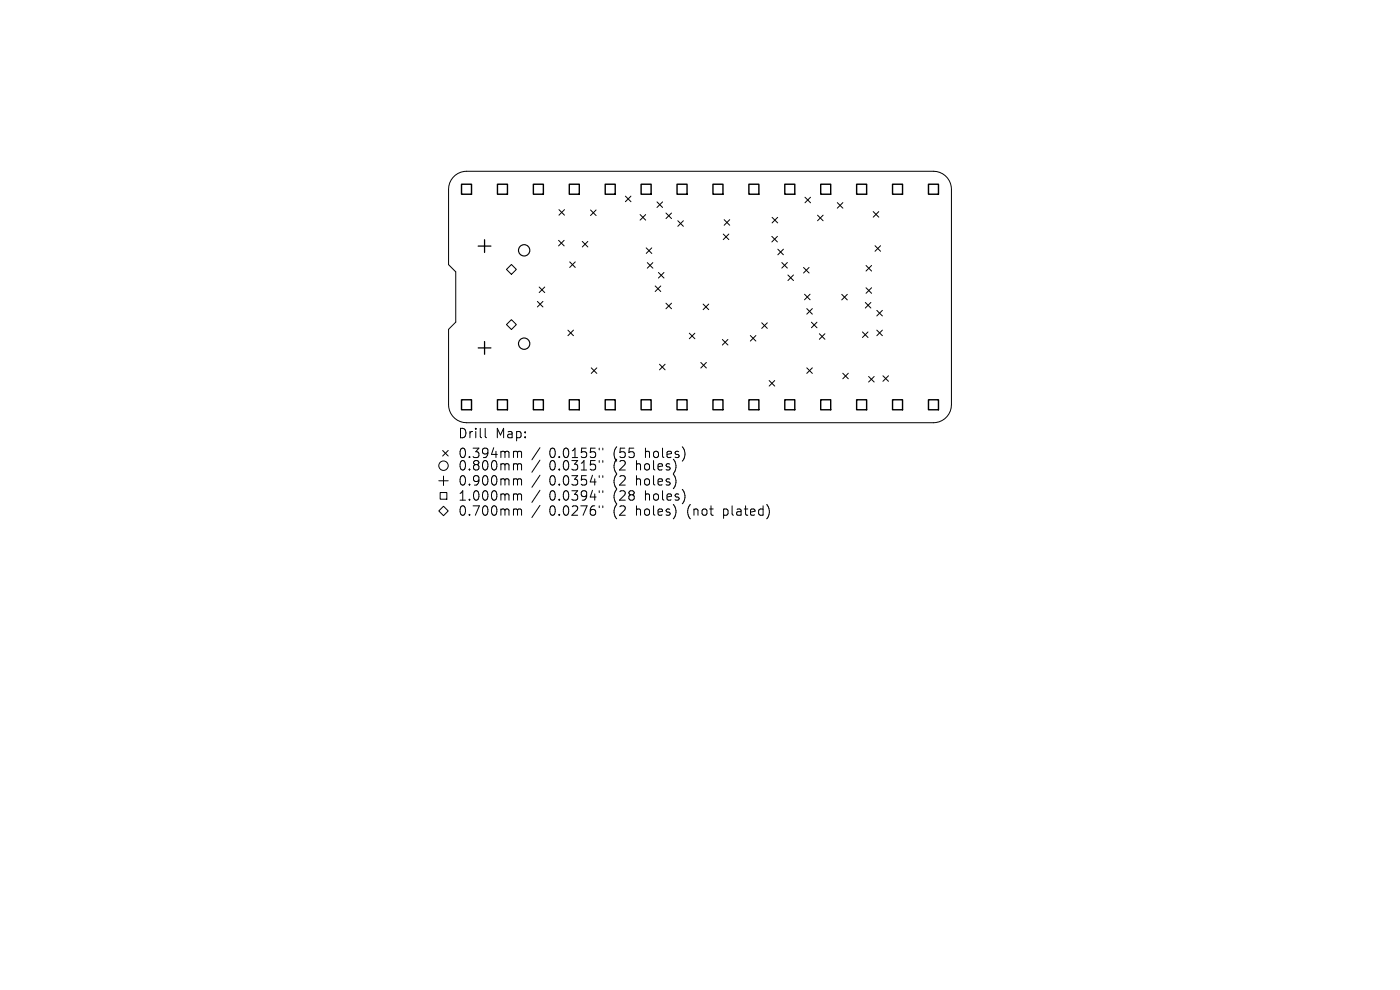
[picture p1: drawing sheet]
<svg xmlns="http://www.w3.org/2000/svg" width="297mm" height="210mm" viewBox="0 0 297 210" stroke-linecap="round" stroke-linejoin="round" font-family="sans-serif">
<defs><g id="words">
<g font-size="2.8">
<text x="97.1" y="93.2">Drill</text>
<text x="105.1" y="93.2">Map:</text>
<text x="97.1" y="97.4">0.394mm</text>
<text x="97.1" y="100.1">0.800mm</text>
<text x="116.5" y="97.4">0.0155&quot;</text>
<text x="116.5" y="100.1">0.0315&quot;</text>
<text x="130.3" y="97.4">(55</text>
<text x="130.3" y="100.1">(2</text>
<text x="135.2" y="100.1">holes)</text>
<text x="137.1" y="97.4">holes)</text>
<text x="97.1" y="103.3">0.900mm</text>
<text x="97.1" y="106.5">1.000mm</text>
<text x="116.5" y="103.3">0.0354&quot;</text>
<text x="116.5" y="106.5">0.0394&quot;</text>
<text x="130.3" y="103.3">(2</text>
<text x="130.3" y="106.5">(28</text>
<text x="135.2" y="103.3">holes)</text>
<text x="137.1" y="106.5">holes)</text>
<text x="97.1" y="109.7">0.700mm</text>
<text x="116.5" y="109.7">0.0276&quot;</text>
<text x="130.3" y="109.7">(2</text>
<text x="135.2" y="109.7">holes)</text>
<text x="146.3" y="109.7">(not</text>
<text x="154.1" y="109.7">plated)</text>
</g>
</g></defs>
<g fill="none" stroke="#000" stroke-width=".21">
<path d="M96.1 37.6a3.8 3.8 0 0 1 2.9-1.3h99a3.8 3.8 0 0 1 3.8 3.8v45.8a3.8 3.8 0 0 1-3.8 3.8h-99a3.8 3.8 0 0 1-3.8-3.8v-16l1.5-1.6v-10.6l-1.5-1.6v-16a3.8 3.8 0 0 1 .9-2.5zM107.4 57.2l1.1-1.1 1 1.1-1 1zM118.5 51l1.2 1.2M118.6 44.5l1.2 1.1M119.7 51l-1.2 1.2M119.8 44.5l-1.2 1.1M120.9 55.6l1.1 1.1M122 55.6l-1.1 1.1M123.5 51.2l1.2 1.2M124.7 51.2l-1.2 1.2M125.3 44.5l1.2 1.2M126.5 44.5l-1.2 1.2"/>
<path d="M132.7 41.6l1.2 1.2M133.9 41.6l-1.2 1.2M135.8 45.5l1.2 1.2M137 45.5l-1.2 1.2M137.1 52.6l1.2 1.2M137.3 55.7l1.2 1.2M138.3 52.6l-1.2 1.2M138.5 55.7l-1.2 1.2M139.4 42.8l1.2 1.2M139.7 57.8l1.2 1.2M140.6 42.8l-1.2 1.2M140.9 57.8l-1.2 1.2"/>
<path d="M141.3 45.2l1.2 1.2M142.5 45.2l-1.2 1.2M143.8 46.8l1.2 1.2M145 46.8l-1.2 1.2M153.4 49.6l1.2 1.2M153.6 46.6l1.2 1.2M154.6 49.6l-1.2 1.2M154.8 46.6l-1.2 1.2M163.7 50.1l1.2 1.2M163.8 46.1l1.2 1.2M164.9 50.1l-1.2 1.2M165 46.1l-1.2 1.2"/>
<path d="M165 52.9l1.2 1.1M165.9 55.7l1.1 1.2M166.2 52.9l-1.2 1.1M167 55.7l-1.1 1.2M167.2 58.3l1.1 1.2M168.3 58.3l-1.1 1.2M170.5 56.7l1.1 1.2M170.8 41.8l1.2 1.2M171.6 56.7l-1.1 1.2M172 41.8l-1.2 1.2M173.4 45.6l1.2 1.2M174.6 45.6l-1.2 1.2"/>
<path d="M177.6 43l1.2 1.2M178.8 43l-1.2 1.2M183.7 56.3l1.2 1.2M184.9 56.3l-1.2 1.2M185.2 44.9l1.2 1.2M185.6 52.1l1.2 1.2M186.4 44.9l-1.2 1.2M186.8 52.1l-1.2 1.2M107.4 68.9l1.1-1.1 1 1.1-1 1zM114 63.9l1.2 1.2M114.4 60.9l1.2 1.2M115.2 63.9l-1.2 1.2"/>
<path d="M115.6 60.9l-1.2 1.2M120.5 70l1.2 1.2M121.7 70l-1.2 1.2M125.4 78l1.2 1.2M126.6 78l-1.2 1.2M139 60.7l1.2 1.1M139.9 77.3l1.2 1.2M140.2 60.7l-1.2 1.1M141.1 77.3l-1.2 1.2M141.3 64.3l1.2 1.2M142.5 64.3l-1.2 1.2M146.2 70.7l1.2 1.2"/>
<path d="M147.4 70.7l-1.2 1.2M148.7 76.9l1.2 1.2M149.2 64.5l1.1 1.2M149.9 76.9l-1.2 1.2M150.3 64.5l-1.1 1.2M153.2 72l1.2 1.2M154.4 72l-1.2 1.2M159.2 71.2l1.2 1.2M160.4 71.2l-1.2 1.2M161.6 68.5l1.2 1.2M162.8 68.5l-1.2 1.2M170.7 62.4l1.2 1.2"/>
<path d="M171.2 78l1.1 1.2M171.2 65.5l1.1 1.1M171.9 62.4l-1.2 1.2M172.1 68.3l1.2 1.2M172.3 65.5l-1.1 1.1M172.3 78l-1.1 1.2M173.3 68.3l-1.2 1.2M173.8 70.8l1.2 1.2M175 70.8l-1.2 1.2M178.6 62.4l1.2 1.2M178.8 79.2l1.2 1.2M179.8 62.4l-1.2 1.2"/>
<path d="M180 79.2l-1.2 1.2M183 70.4l1.1 1.2M183.6 64.2l1.2 1.1M183.7 61l1.2 1.2M184.1 70.4l-1.1 1.2M184.3 79.9l1.1 1.1M184.8 64.2l-1.2 1.1M184.9 61l-1.2 1.2M185.4 79.9l-1.1 1.1M186 65.8l1.2 1.2M186 70l1.2 1.2M187.2 65.8l-1.2 1.2"/>
<path d="M187.2 70l-1.2 1.2M187.3 79.7l1.2 1.2M188.5 79.7l-1.2 1.2M93.9 95.6l1.2 1.1M95.1 95.6l-1.2 1.1M102.9 90.9v1.7l.3 .3M109.2 95.7l.5 .1 .1 .2M109.2 98.4h.3l.3 .3M109.8 96l.3-.3 .5 .1v1.3M109.8 96v1.1M109.8 98.7v1M109.8 98.7l.3-.3 .5 .1v1.2"/>
<path d="M114.6 95l-1.8 2.5M114.6 97.6l-1.8 2.6M127.1 95.1v.3M127.1 97.7v.4M127.9 95.1v.3M127.9 97.7v.4M163.2 80.7l1.2 1.2M164.4 80.7l-1.2 1.2M93.1 102h2M93.4 104.5h1.4v1.4h-1.4zM94.1 107.4l1 1-1 1-1-1zM94.1 101v2"/>
<path d="M109.2 101.6h.3l.3 .3M109.2 104.8h.3l.3 .3M109.2 108l.5 .1 .1 .2M109.8 101.9v1M109.8 105.1v1M109.8 108.3v1M109.8 101.9l.3-.3 .5 .1v1.2M109.8 105.1l.3-.3 .5 .1v1.2M109.8 108.3l.3-.3 .5 .1v1.2M114.6 100.8l-1.8 2.6M114.6 104l-1.8 2.6M114.6 107.2l-1.8 2.6"/>
<path d="M127.1 100.9v.4M127.1 104.1v.4M127.1 107.3v.4M127.9 100.9v.4M127.9 104.1v.4M127.9 107.3v.4"/>
<circle cx="94.1" cy="98.8" r="1"/>
</g>
<g fill="none" stroke="#000" stroke-width=".24">
<circle cx="111.2" cy="53.1" r="1.2"/>
<circle cx="111.2" cy="72.9" r="1.2"/>
</g>
<path d="M101.4 52.2h2.7M102.8 50.9v2.7M101.4 73.8h2.7M102.8 72.5v2.7" fill="none" stroke="#000" stroke-width=".27"/>
<g fill="none" stroke="#000" stroke-width=".3">
<path d="M97.9 39.1h2.1v2.1h-2.1zM105.5 39.1h2.2v2.1h-2.2zM113.2 39.1h2.1v2.1h-2.1zM120.8 39.1h2.1v2.1h-2.1zM128.4 39.1h2.1v2.1h-2.1zM136 39.1h2.1v2.1h-2.1zM143.6 39.1h2.2v2.1h-2.2zM151.3 39.1h2.1v2.1h-2.1zM158.9 39.1h2.1v2.1h-2.1zM166.5 39.1h2.1v2.1h-2.1zM174.1 39.1h2.1v2.1h-2.1zM181.7 39.1h2.2v2.1h-2.2z"/>
<path d="M189.4 39.1h2.1v2.1h-2.1zM197 39.1h2.1v2.1h-2.1zM97.9 84.8h2.1v2.1h-2.1zM105.5 84.8h2.2v2.1h-2.2zM113.2 84.8h2.1v2.1h-2.1zM120.8 84.8h2.1v2.1h-2.1zM128.4 84.8h2.1v2.1h-2.1zM136 84.8h2.1v2.1h-2.1zM143.6 84.8h2.2v2.1h-2.2zM151.3 84.8h2.1v2.1h-2.1zM158.9 84.8h2.1v2.1h-2.1zM166.5 84.8h2.1v2.1h-2.1z"/>
<path d="M174.1 84.8h2.1v2.1h-2.1zM181.7 84.8h2.2v2.1h-2.2zM189.4 84.8h2.1v2.1h-2.1zM197 84.8h2.1v2.1h-2.1z"/>
</g>
<use href="#words"/>
</svg>
